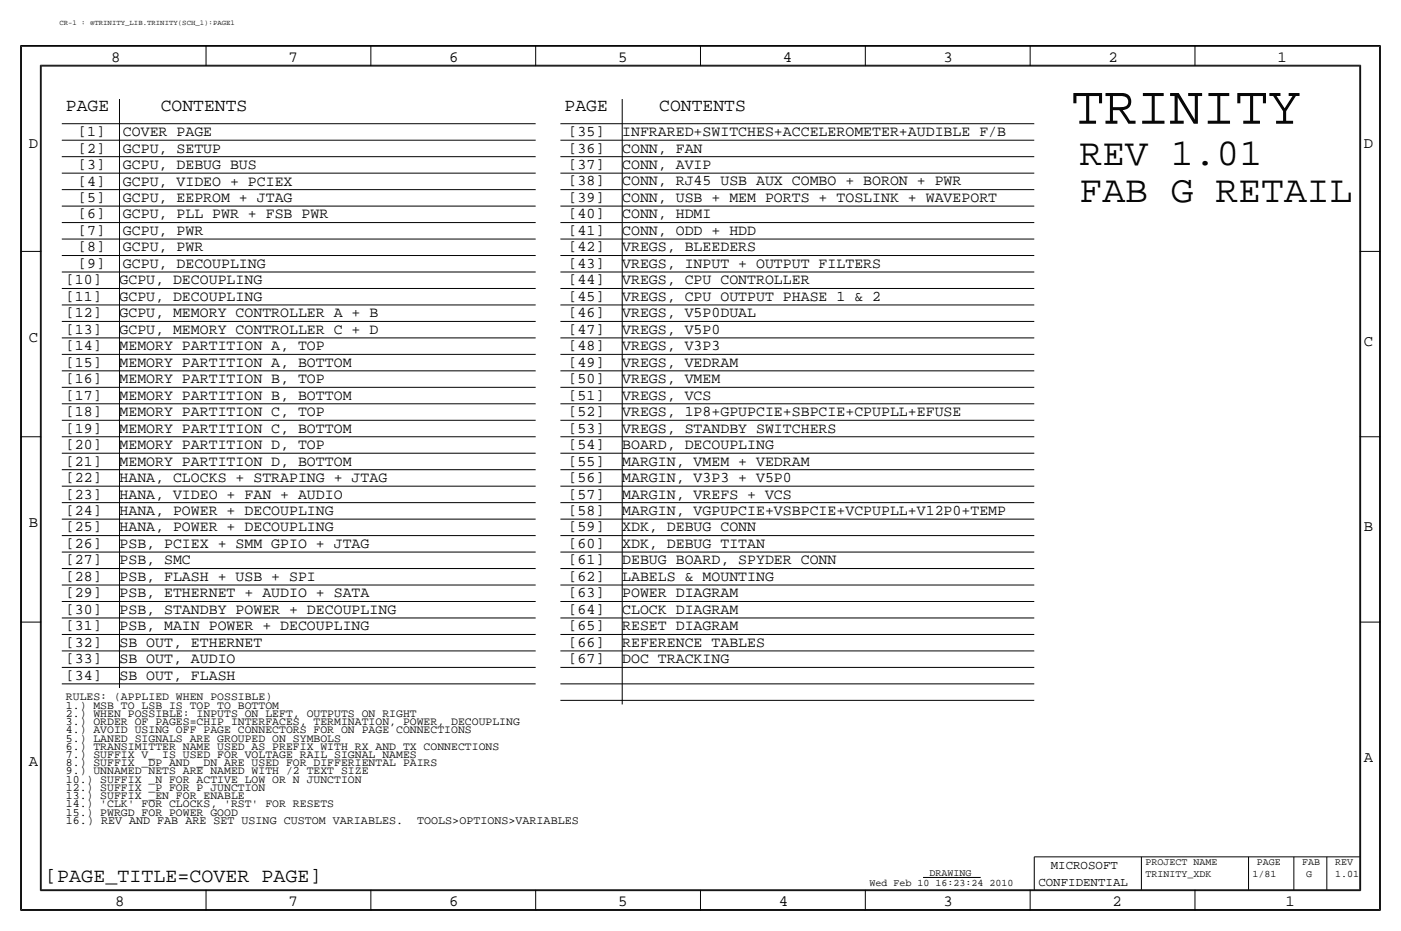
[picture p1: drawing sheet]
<svg xmlns="http://www.w3.org/2000/svg" width="432mm" height="287mm" viewBox="0 0 432 287" stroke-linecap="round" stroke-linejoin="round" font-family="sans-serif">
<defs><g id="words">
<text font-size="16.8" x="330.2" y="38.2">TRINITY</text>
<g font-size="11.7">
<text x="332.7" y="50.8">REV 1.01</text>
<text x="332.7" y="62.3">FAB G RETAIL</text>
</g>
<text font-size="6.2" x="14" y="271.8">[PAGE_TITLE=COVER PAGE]</text>
<g font-size="5.6">
<text x="20.3" y="34.3">PAGE</text>
<text x="49.5" y="34.3">CONTENTS</text>
<text x="174" y="34.3">PAGE</text>
<text x="203.2" y="34.3">CONTENTS</text>
</g>
<g font-size="4.8">
<text x="34.3" y="19.1">8</text>
<text x="88.9" y="19.1">7</text>
<text x="138.4" y="19.1">6</text>
<text x="190.5" y="19.1">5</text>
<text x="241.3" y="19.1">4</text>
<text x="290.8" y="19.1">3</text>
<text x="341.6" y="19.1">2</text>
<text x="393.7" y="19.1">1</text>
<text x="8.9" y="45.8">D</text>
<text x="420.4" y="45.8">D</text>
<text x="8.9" y="105.5">C</text>
<text x="420.4" y="106.7">C</text>
<text x="8.9" y="162.6">B</text>
<text x="420.4" y="163.9">B</text>
<text x="8.9" y="236.3">A</text>
<text x="420.4" y="235">A</text>
<text x="35.5" y="279.4">8</text>
<text x="88.9" y="279.4">7</text>
<text x="138.4" y="279.4">6</text>
<text x="190.5" y="279.4">5</text>
<text x="240" y="279.4">4</text>
<text x="290.8" y="279.4">3</text>
<text x="342.9" y="279.4">2</text>
<text x="396.2" y="279.4">1</text>
</g>
<g font-size="4.6">
<text x="24.1" y="42">[1]</text>
<text x="37.9" y="42">COVER PAGE</text>
<text x="175.3" y="42">[35]</text>
<text x="191.8" y="42">INFRARED+SWITCHES+ACCELEROMETER+AUDIBLE F/B</text>
<text x="24.1" y="47">[2]</text>
<text x="37.9" y="47">GCPU, SETUP</text>
<text x="175.3" y="47">[36]</text>
<text x="191.8" y="47">CONN, FAN</text>
<text x="24.1" y="52.1">[3]</text>
<text x="37.9" y="52.1">GCPU, DEBUG BUS</text>
<text x="175.3" y="52.1">[37]</text>
<text x="191.8" y="52.1">CONN, AVIP</text>
<text x="24.1" y="57.2">[4]</text>
<text x="37.9" y="57.2">GCPU, VIDEO + PCIEX</text>
<text x="175.3" y="57.2">[38]</text>
<text x="191.8" y="57.2">CONN, RJ45 USB AUX COMBO + BORON + PWR</text>
<text x="24.1" y="62.3">[5]</text>
<text x="37.9" y="62.3">GCPU, EEPROM + JTAG</text>
<text x="175.3" y="62.3">[39]</text>
<text x="191.8" y="62.3">CONN, USB + MEM PORTS + TOSLINK + WAVEPORT</text>
<text x="24.1" y="67.4">[6]</text>
<text x="37.9" y="67.4">GCPU, PLL PWR + FSB PWR</text>
<text x="175.3" y="67.4">[40]</text>
<text x="191.8" y="67.4">CONN, HDMI</text>
<text x="24.1" y="72.4">[7]</text>
<text x="24.1" y="77.5">[8]</text>
<text x="37.9" y="72.4">GCPU, PWR</text>
<text x="37.9" y="77.5">GCPU, PWR</text>
<text x="175.3" y="77.5">[42]</text>
<text x="175.3" y="72.4">[41]</text>
<text x="191.8" y="77.5">VREGS, BLEEDERS</text>
<text x="191.8" y="72.4">CONN, ODD + HDD</text>
<text x="24.1" y="82.6">[9]</text>
<text x="37.9" y="82.6">GCPU, DECOUPLING</text>
<text x="175.3" y="82.6">[43]</text>
<text x="191.8" y="82.6">VREGS, INPUT + OUTPUT FILTERS</text>
<text x="20.3" y="87.7">[10]</text>
<text x="36.8" y="87.7">GCPU, DECOUPLING</text>
<text x="175.3" y="87.7">[44]</text>
<text x="191.8" y="87.7">VREGS, CPU CONTROLLER</text>
<text x="20.3" y="92.8">[11]</text>
<text x="36.8" y="92.8">GCPU, DECOUPLING</text>
<text x="175.3" y="92.8">[45]</text>
<text x="191.8" y="92.8">VREGS, CPU OUTPUT PHASE 1 &amp; 2</text>
<text x="20.3" y="97.8">[12]</text>
<text x="36.8" y="97.8">GCPU, MEMORY CONTROLLER A + B</text>
<text x="175.3" y="97.8">[46]</text>
<text x="191.8" y="97.8">VREGS, V5P0DUAL</text>
<text x="20.3" y="108">[14]</text>
<text x="20.3" y="102.9">[13]</text>
<text x="36.8" y="108">MEMORY PARTITION A, TOP</text>
<text x="36.8" y="102.9">GCPU, MEMORY CONTROLLER C + D</text>
<text x="175.3" y="102.9">[47]</text>
<text x="191.8" y="102.9">VREGS, V5P0</text>
<text x="20.3" y="113.1">[15]</text>
<text x="36.8" y="113.1">MEMORY PARTITION A, BOTTOM</text>
<text x="175.3" y="113.1">[49]</text>
<text x="175.3" y="108">[48]</text>
<text x="191.8" y="113.1">VREGS, VEDRAM</text>
<text x="191.8" y="108">VREGS, V3P3</text>
<text x="20.3" y="118.2">[16]</text>
<text x="36.8" y="118.2">MEMORY PARTITION B, TOP</text>
<text x="175.3" y="118.2">[50]</text>
<text x="191.8" y="118.2">VREGS, VMEM</text>
<text x="20.3" y="123.2">[17]</text>
<text x="36.8" y="123.2">MEMORY PARTITION B, BOTTOM</text>
<text x="175.3" y="123.2">[51]</text>
<text x="191.8" y="123.2">VREGS, VCS</text>
<text x="20.3" y="128.3">[18]</text>
<text x="36.8" y="128.3">MEMORY PARTITION C, TOP</text>
<text x="175.3" y="128.3">[52]</text>
<text x="191.8" y="128.3">VREGS, 1P8+GPUPCIE+SBPCIE+CPUPLL+EFUSE</text>
<text x="20.3" y="133.4">[19]</text>
<text x="36.8" y="133.4">MEMORY PARTITION C, BOTTOM</text>
<text x="175.3" y="133.4">[53]</text>
<text x="191.8" y="133.4">VREGS, STANDBY SWITCHERS</text>
<text x="20.3" y="138.5">[20]</text>
<text x="20.3" y="143.6">[21]</text>
<text x="36.8" y="138.5">MEMORY PARTITION D, TOP</text>
<text x="36.8" y="143.6">MEMORY PARTITION D, BOTTOM</text>
<text x="175.3" y="143.6">[55]</text>
<text x="175.3" y="138.5">[54]</text>
<text x="191.8" y="143.6">MARGIN, VMEM + VEDRAM</text>
<text x="191.8" y="138.5">BOARD, DECOUPLING</text>
<text x="20.3" y="148.6">[22]</text>
<text x="36.8" y="148.6">HANA, CLOCKS + STRAPING + JTAG</text>
<text x="175.3" y="148.6">[56]</text>
<text x="191.8" y="148.6">MARGIN, V3P3 + V5P0</text>
<text x="20.3" y="153.7">[23]</text>
<text x="36.8" y="153.7">HANA, VIDEO + FAN + AUDIO</text>
<text x="175.3" y="153.7">[57]</text>
<text x="191.8" y="153.7">MARGIN, VREFS + VCS</text>
<text x="20.3" y="158.8">[24]</text>
<text x="36.8" y="158.8">HANA, POWER + DECOUPLING</text>
<text x="175.3" y="158.8">[58]</text>
<text x="191.8" y="158.8">MARGIN, VGPUPCIE+VSBPCIE+VCPUPLL+V12P0+TEMP</text>
<text x="20.3" y="163.9">[25]</text>
<text x="36.8" y="163.9">HANA, POWER + DECOUPLING</text>
<text x="175.3" y="163.9">[59]</text>
<text x="191.8" y="163.9">XDK, DEBUG CONN</text>
<text x="20.3" y="169">[26]</text>
<text x="36.8" y="169">PSB, PCIEX + SMM GPIO + JTAG</text>
<text x="175.3" y="169">[60]</text>
<text x="191.8" y="169">XDK, DEBUG TITAN</text>
<text x="20.3" y="179.1">[28]</text>
<text x="20.3" y="174">[27]</text>
<text x="36.8" y="179.1">PSB, FLASH + USB + SPI</text>
<text x="36.8" y="174">PSB, SMC</text>
<text x="175.3" y="179.1">[62]</text>
<text x="175.3" y="174">[61]</text>
<text x="191.8" y="179.1">LABELS &amp; MOUNTING</text>
<text x="191.8" y="174">DEBUG BOARD, SPYDER CONN</text>
<text x="20.3" y="184.2">[29]</text>
<text x="36.8" y="184.2">PSB, ETHERNET + AUDIO + SATA</text>
<text x="175.3" y="184.2">[63]</text>
<text x="191.8" y="184.2">POWER DIAGRAM</text>
<text x="20.3" y="189.3">[30]</text>
<text x="36.8" y="189.3">PSB, STANDBY POWER + DECOUPLING</text>
<text x="175.3" y="189.3">[64]</text>
<text x="191.8" y="189.3">CLOCK DIAGRAM</text>
<text x="20.3" y="194.4">[31]</text>
<text x="36.8" y="194.4">PSB, MAIN POWER + DECOUPLING</text>
<text x="175.3" y="194.4">[65]</text>
<text x="191.8" y="194.4">RESET DIAGRAM</text>
<text x="20.3" y="199.4">[32]</text>
<text x="36.8" y="199.4">SB OUT, ETHERNET</text>
<text x="175.3" y="199.4">[66]</text>
<text x="191.8" y="199.4">REFERENCE TABLES</text>
<text x="20.3" y="209.6">[34]</text>
<text x="20.3" y="204.5">[33]</text>
<text x="36.8" y="209.6">SB OUT, FLASH</text>
<text x="36.8" y="204.5">SB OUT, AUDIO</text>
<text x="175.3" y="204.5">[67]</text>
<text x="191.8" y="204.5">DOC TRACKING</text>
</g>
<g font-size="3.8">
<text x="323.9" y="268">MICROSOFT</text>
<text x="320" y="273.1">CONFIDENTIAL</text>
</g>
<g font-size="3.6">
<text x="20.3" y="254.1">16.) REV AND FAB ARE SET USING CUSTOM VARIABLES.</text>
<text x="128.6" y="254.1">TOOLS&gt;OPTIONS&gt;VARIABLES</text>
</g>
<g font-size="3.5">
<text x="20.3" y="216">RULES: (APPLIED WHEN POSSIBLE)</text>
<text x="20.3" y="218.5">1.) MSB TO LSB IS TOP TO BOTTOM</text>
<text x="20.3" y="221">2.) WHEN POSSIBLE: INPUTS ON LEFT, OUTPUTS ON RIGHT</text>
<text x="20.3" y="223.6">3.) ORDER OF PAGES=CHIP INTERFACES, TERMINATION, POWER, DECOUPLING</text>
<text x="20.3" y="226.1">4.) AVOID USING OFF PAGE CONNECTORS FOR ON PAGE CONNECTIONS</text>
<text x="20.3" y="228.6">5.) LANED SIGNALS ARE GROUPED ON SYMBOLS</text>
<text x="20.3" y="233.7">7.) SUFFIX V_ IS USED FOR VOLTAGE RAIL SIGNAL NAMES</text>
<text x="20.3" y="231.2">6.) TRANSIMITTER NAME USED AS PREFIX WITH RX AND TX CONNECTIONS</text>
<text x="20.3" y="236.3">8.) SUFFIX _DP AND _DN ARE USED FOR DIFFERIENTAL PAIRS</text>
<text x="20.3" y="238.8">9.) UNNAMED NETS ARE NAMED WITH /2 TEXT SIZE</text>
<text x="20.3" y="243.9">12.) SUFFIX _P FOR P JUNCTION</text>
<text x="20.3" y="241.4">10.) SUFFIX _N FOR ACTIVE LOW OR N JUNCTION</text>
<text x="20.3" y="251.5">15.) PWRGD FOR POWER GOOD</text>
<text x="20.3" y="246.4">13.) SUFFIX _EN FOR ENABLE</text>
<text x="20.3" y="249">14.) 'CLK' FOR CLOCKS, 'RST' FOR RESETS</text>
</g>
<g font-size="3.1">
<text x="353.1" y="266.8">PROJECT NAME</text>
<text x="387.3" y="266.8">PAGE</text>
<text x="401.3" y="266.8">FAB</text>
<text x="411.5" y="266.8">REV</text>
<text x="268" y="273.1">Wed Feb 10 16:23:24 2010</text>
<text x="286.5" y="270.1">DRAWING</text>
<text x="353.1" y="270.6">TRINITY_XDK</text>
<text x="386.1" y="270.6">1/81</text>
<text x="402.6" y="270.6">G</text>
<text x="411.5" y="270.6">1.01</text>
</g>
<text font-size="2.3" x="18.3" y="7.7">CR-1 : @TRINITY_LIB.TRINITY(SCH_1):PAGE1</text>
</g></defs>
<!-- layer: Nets -->
<g fill="none" stroke="#000" stroke-width=".31">
<path d="M19 38.2h146.1zM36.8 30.5v181.6zM172.7 38.2h146.1zM191.8 30.5v186.7zM19 43.2h146.1zM19 48.3h146.1zM19 53.4h146.1zM19 58.5h146.1zM172.7 48.3h146.1zM172.7 43.2h146.1zM172.7 58.5h146.1zM172.7 53.4h146.1z"/>
<path d="M19 63.6h146.1zM19 73.7h146.1zM19 78.8h146.1zM19 68.6h146.1zM172.7 78.8h146.1zM172.7 73.7h146.1zM172.7 63.6h146.1zM172.7 68.6h146.1zM19 83.9h146.1zM19 94h146.1zM19 99.1h146.1zM19 89h146.1z"/>
<path d="M172.7 89h146.1zM172.7 99.1h146.1zM172.7 83.9h146.1zM172.7 94h146.1zM19 114.4h146.1zM19 109.3h146.1zM19 104.2h146.1zM19 119.4h146.1zM172.7 119.4h146.1zM172.7 114.4h146.1zM172.7 109.3h146.1zM172.7 104.2h146.1z"/>
<path d="M19 124.5h146.1zM19 129.6h146.1zM19 134.7h146.1zM19 139.8h146.1zM172.7 129.6h146.1zM172.7 139.8h146.1zM172.7 134.7h146.1zM172.7 124.5h146.1zM19 144.8h146.1zM19 149.9h146.1zM19 155h146.1zM172.7 155h146.1z"/>
<path d="M172.7 144.8h146.1zM172.7 149.9h146.1zM19 160.1h146.1zM19 165.2h146.1zM19 170.2h146.1zM19 175.3h146.1zM172.7 170.2h146.1zM172.7 175.3h146.1zM172.7 165.2h146.1zM172.7 160.1h146.1zM19 180.4h146.1zM19 185.5h146.1z"/>
<path d="M19 190.6h146.1zM19 195.6h146.1zM172.7 180.4h146.1zM172.7 195.6h146.1zM172.7 190.6h146.1zM172.7 185.5h146.1zM19 205.8h146.1zM19 200.7h146.1zM19 210.9h146.1zM172.7 210.9h146.1zM172.7 216h146.1zM172.7 200.7h146.1z"/>
<path d="M172.7 205.8h146.1z"/>
</g>
<!-- layer: Components -->
<path d="M284.5 270.6h17.8z" fill="none" stroke="#000" stroke-width=".31"/>
<!-- layer: Page Border and Title Block -->
<g fill="none" stroke="#000" stroke-width=".31">
<path d="M6.3 14v266.7zM6.4 14h419zM6.6 14.3h418.6zM6.6 14.3v266.2zM63.5 14v6.4zM114.3 14v6.4zM165.1 14v6.4zM215.9 14v6.4zM266.7 14v6.4zM317.5 14v6.4zM368.3 14v6.4zM425.2 14.3v266.2z"/>
<path d="M425.4 14v266.7zM12.4 20.1v254.5zM12.4 20.1h407zM12.7 20.4h406.4zM12.7 20.4v254zM419.1 20.4v254zM419.4 20.1v254.5zM6.3 77.5h6.4zM419.1 77.5h6.3zM6.3 134.7h6.4zM419.1 134.7h6.3zM6.3 191.8h6.4z"/>
<path d="M419.1 191.8h6.3zM12.4 274.6h407zM12.7 274.4h406.4zM63.5 274.4v6.3zM114.3 274.4v6.3zM165.1 274.4v6.3zM215.9 274.4v6.3zM266.7 274.4v6.3zM317.5 274.4v6.3zM318.8 264.2v10.2zM318.8 264.2h100.3zM351.8 264.2v10.2z"/>
<path d="M368.3 274.4v6.3zM384.8 264.2v10.2zM398.8 264.2v10.2zM408.9 264.2v10.2zM6.4 280.7h419zM6.6 280.5h418.6z"/>
</g>
<use href="#words"/>
</svg>
